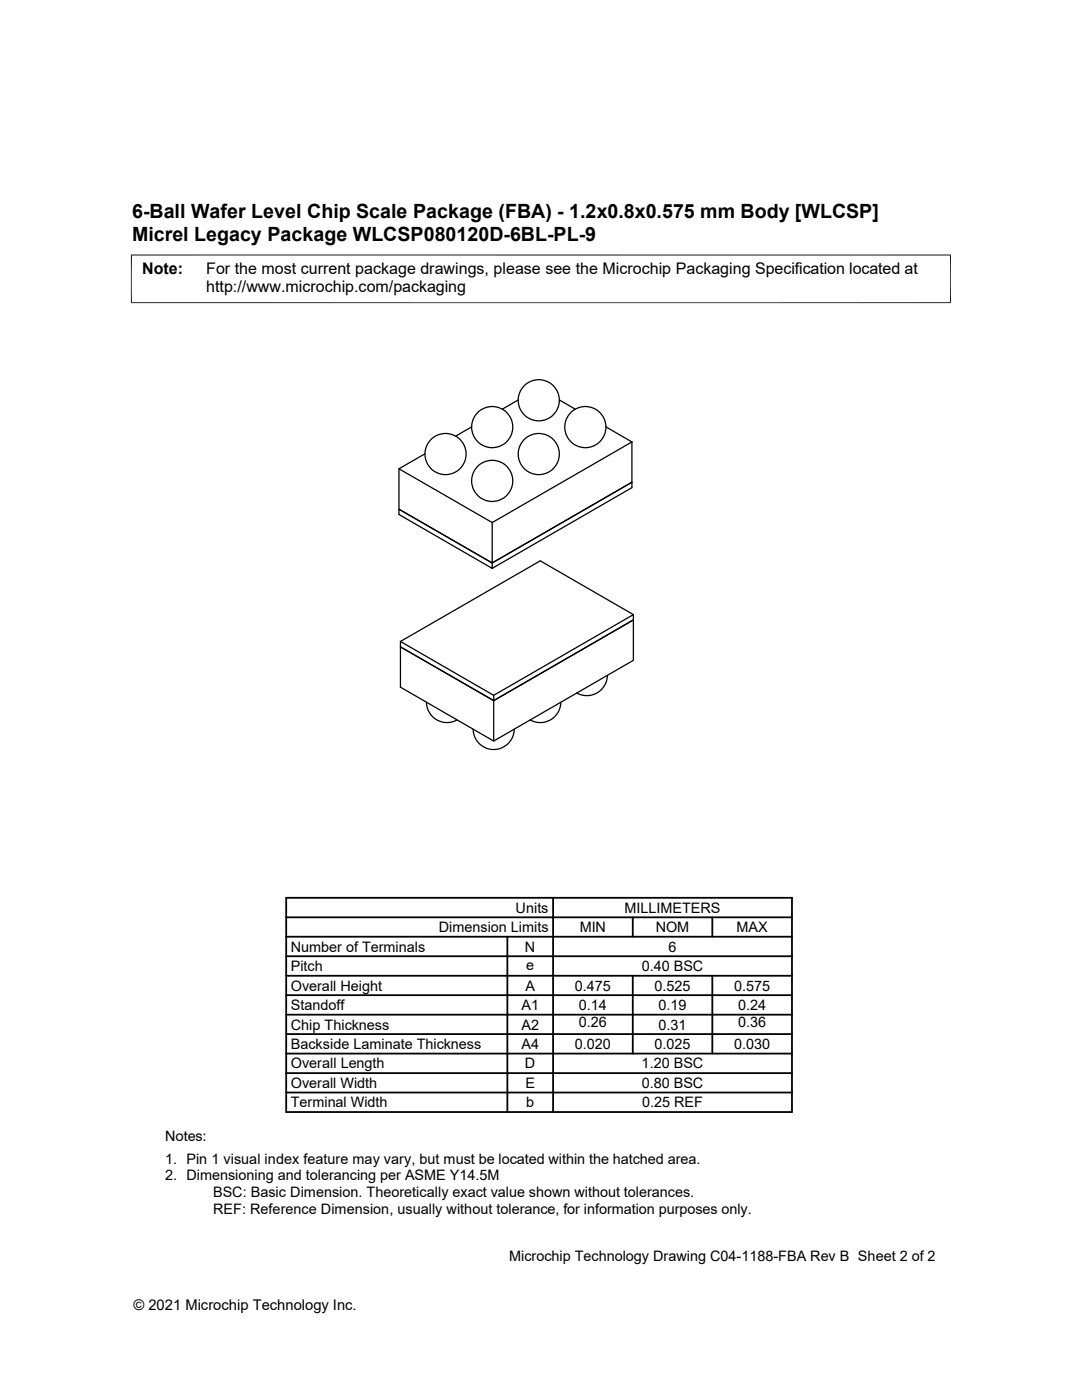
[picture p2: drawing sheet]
<svg xmlns="http://www.w3.org/2000/svg" width="216mm" height="279mm" viewBox="0 0 216 279" stroke-linecap="round" stroke-linejoin="round" font-family="sans-serif">
<defs><g id="words">
<g font-size="3.9">
<text x="26.4" y="43.5">6-Ball Wafer Level Chip Scale Package (FBA) - 1.2x0.8x0.575 mm Body [WLCSP]</text>
<text x="26.4" y="48.1">Micrel Legacy Package WLCSP080120D-6BL-PL-9</text>
</g>
<g font-size="3.2">
<text x="28.4" y="54.7">Note:</text>
<text x="41.1" y="58.3">http://www.microchip.com/packaging</text>
<text x="41.1" y="54.7">For the most current package drawings, please see the Microchip Packaging Specification located at</text>
</g>
<g font-size="2.9">
<text x="102.9" y="182.2">Units</text>
<text x="124.6" y="182.2">MILLIMETERS</text>
<text x="58" y="189.9">Number of Terminals</text>
<text x="87.6" y="186">Dimension Limits</text>
<text x="104.8" y="189.9">N</text>
<text x="115.7" y="186">MIN</text>
<text x="130.8" y="186">NOM</text>
<text x="133.4" y="189.9">6</text>
<text x="147" y="186">MAX</text>
<text x="58" y="197.7">Overall Height</text>
<text x="58" y="193.8">Pitch</text>
<text x="104.8" y="197.7">A</text>
<text x="105" y="193.5">e</text>
<text x="114.7" y="197.7">0.475</text>
<text x="128" y="193.8">0.40 BSC</text>
<text x="130.6" y="197.7">0.525</text>
<text x="146.5" y="197.7">0.575</text>
<text x="58" y="201.6">Standoff</text>
<text x="104.1" y="201.6">A1</text>
<text x="115.5" y="201.6">0.14</text>
<text x="131.4" y="201.6">0.19</text>
<text x="147.3" y="201.6">0.24</text>
<text x="58" y="209.4">Backside Laminate Thickness</text>
<text x="58" y="205.5">Chip Thickness</text>
<text x="104" y="205.5">A2</text>
<text x="104.1" y="209.4">A4</text>
<text x="114.7" y="209.4">0.020</text>
<text x="115.5" y="205">0.26</text>
<text x="130.6" y="209.4">0.025</text>
<text x="131.4" y="205.5">0.31</text>
<text x="146.5" y="209.4">0.030</text>
<text x="147.3" y="205">0.36</text>
<text x="58" y="213.2">Overall Length</text>
<text x="104.8" y="213.2">D</text>
<text x="128" y="213.2">1.20 BSC</text>
<text x="58" y="221">Terminal Width</text>
<text x="58" y="217.1">Overall Width</text>
<text x="104.8" y="217.1">E</text>
<text x="105" y="221">b</text>
<text x="128" y="217.1">0.80 BSC</text>
<text x="128.1" y="221">0.25 REF</text>
<text x="32.9" y="227.7">Notes:</text>
<text x="32.9" y="232.3">1. Pin 1 visual index feature may vary, but must be located within the hatched area.</text>
<text x="32.9" y="235.6">2. Dimensioning and tolerancing per ASME Y14.5M</text>
<text x="42.5" y="238.9">BSC: Basic Dimension. Theoretically exact value shown without tolerances.</text>
<text x="42.5" y="242.2">REF: Reference Dimension, usually without tolerance, for information purposes only.</text>
<text x="101.6" y="251.7">Microchip Technology Drawing C04-1188-FBA Rev B Sheet 2 of 2</text>
<text x="26.6" y="261.3">© 2021 Microchip Technology Inc.</text>
</g>
</g></defs>
<g fill="none" stroke="#000" stroke-width=".25">
<path d="M103.4 79.8l-3.2 1.9M111.6 79.8l3.2 1.9M79.6 93.6l18.6 10.7M94.1 85.2l-3.2 1.8M120.9 85.2l5.2 3M126.1 88.2l-27.9 16.1v8.1l-18.6-10.8v-8l5.2-3M126.1 88.2v9.1l-27.9 16.1M79.6 101.6l18.6 10.8 27.9-16.2-27.9 16.2v1l-18.6-10.7zM79.9 128l27.9-16.1 18.6 10.8v1l-27.9 16.1-18.6-10.7v8l18.6 10.8v-8.1l27.9-16.1v8.1l-27.9 16.1M121.2 134.8a4.1 4.1 0 0 1-6.1 3.5M126.4 122.7l-27.9 16.1v1l-18.6-10.7v-1.1l18.6 10.8M85.1 140.1a4.1 4.1 0 0 0 6.1 3.6"/>
<path d="M94.4 145.5a4.1 4.1 0 0 0 4.1 4.1 4.1 4.1 0 0 0 4.1-4.1M111.9 140.1a4.1 4.1 0 0 1-6.1 3.6"/>
<circle cx="107.5" cy="79.9" r="4.1"/>
<circle cx="88.9" cy="90.6" r="4.1"/>
<circle cx="98.2" cy="85.2" r="4.1"/>
<circle cx="98.2" cy="96" r="4.1"/>
<circle cx="107.5" cy="90.6" r="4.1"/>
<circle cx="116.8" cy="85.2" r="4.1"/>
</g>
<path d="M26.1 50.9h163.7M26.2 50.8v9.7M189.7 50.8v9.7M26.1 60.4h163.7" fill="none" stroke="#000" stroke-width=".2"/>
<g fill="none" stroke="#000" stroke-width=".36">
<path d="M57.1 179.2h100.9v42.7h-100.9zM110.4 179.2v42.7M57.1 198.6h100.9M57.1 194.7h100.9M57.1 190.8h100.9M57.1 186.9h100.9M57.1 183.1h100.9M101.2 186.9v35M126.3 183.1v3.8M126.3 194.7v15.6M142.1 183.1v3.8M142.1 194.7v15.6"/>
<path d="M57.1 214.2h100.9M57.1 210.3h100.9M57.1 202.5h100.9M57.1 218h100.9M57.1 206.4h100.9"/>
</g>
<use href="#words"/>
</svg>
